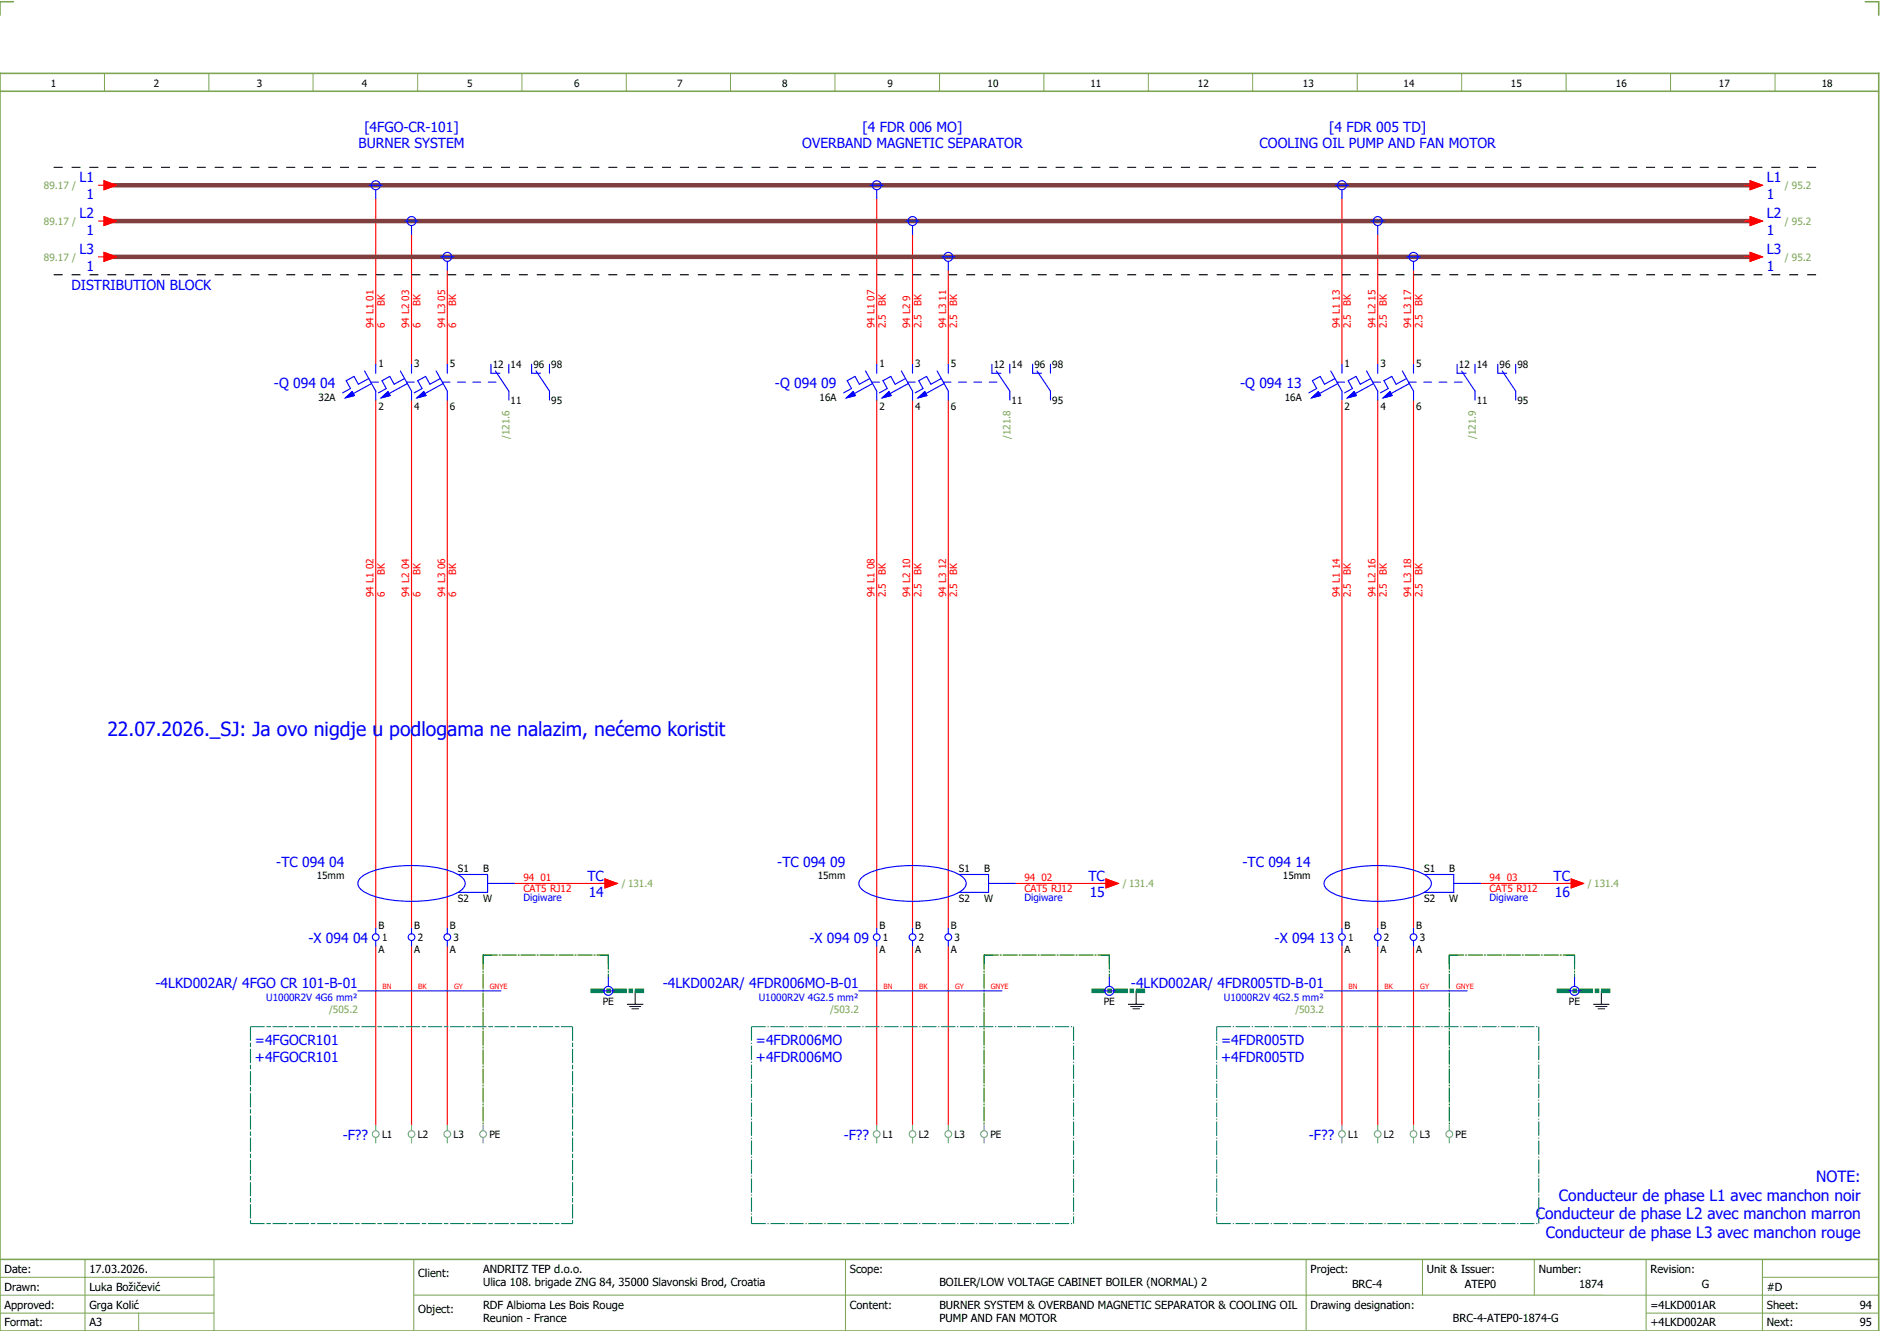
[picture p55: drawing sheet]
<svg xmlns="http://www.w3.org/2000/svg" width="421mm" height="297mm" viewBox="0 0 421 297" stroke-linecap="round" stroke-linejoin="round" font-family="sans-serif">
<defs><g id="words">
<text font-size="4.3" fill="#00f" x="24" y="164.5">22.07.2026._SJ: Ja ovo nigdje u podlogama ne nalazim, nećemo koristit</text>
<g font-size="3.5" fill="#00f">
<text x="348.5" y="268.3">Conducteur de phase L1 avec manchon noir</text>
<text x="406" y="264.1">NOTE:</text>
<text x="343.3" y="272.5">Conducteur de phase L2 avec manchon marron</text>
<text x="345.6" y="276.7">Conducteur de phase L3 avec manchon rouge</text>
</g>
<g font-size="3.1" fill="#00f">
<text x="81.5" y="29.4">[4FGO-CR-101]</text>
<text x="192.8" y="29.4">[4 FDR 006 MO]</text>
<text x="297.2" y="29.4">[4 FDR 005 TD]</text>
<text x="80.1" y="33.1">BURNER SYSTEM</text>
<text x="179.4" y="33.1">OVERBAND MAGNETIC SEPARATOR</text>
<text x="281.6" y="33.1">COOLING OIL PUMP AND FAN MOTOR</text>
<text x="17.8" y="40.8">L1</text>
<text x="395" y="40.8">L1</text>
<text x="19.3" y="44.5">1</text>
<text x="395" y="44.5">1</text>
<text x="17.8" y="48.8">L2</text>
<text x="19.3" y="52.5">1</text>
<text x="395" y="48.8">L2</text>
<text x="395" y="52.5">1</text>
<text x="17.8" y="56.8">L3</text>
<text x="395" y="56.8">L3</text>
<text x="16" y="64.8">DISTRIBUTION BLOCK</text>
<text x="19.3" y="60.5">1</text>
<text x="395" y="60.5">1</text>
<text x="61.3" y="86.6">-Q 094 04</text>
<text x="173.3" y="86.6">-Q 094 09</text>
<text x="277.3" y="86.6">-Q 094 13</text>
<text x="61.8" y="193.6">-TC 094 04</text>
<text x="131.3" y="196.8">TC</text>
<text x="173.8" y="193.6">-TC 094 09</text>
<text x="243.3" y="196.8">TC</text>
<text x="277.8" y="193.6">-TC 094 14</text>
<text x="347.3" y="196.8">TC</text>
<text x="131.6" y="200.5">14</text>
<text x="243.6" y="200.5">15</text>
<text x="347.6" y="200.5">16</text>
<text x="69" y="210.6">-X 094 04</text>
<text x="181" y="210.6">-X 094 09</text>
<text x="285" y="210.6">-X 094 13</text>
<text x="34.8" y="220.8">-4LKD002AR/ 4FGO CR 101-B-01</text>
<text x="148.2" y="220.8">-4LKD002AR/ 4FDR006MO-B-01</text>
<text x="252.8" y="220.8">-4LKD002AR/ 4FDR005TD-B-01</text>
<text x="57" y="233.5">=4FGOCR101</text>
<text x="169" y="233.5">=4FDR006MO</text>
<text x="273" y="233.5">=4FDR005TD</text>
<text x="57" y="237.3">+4FGOCR101</text>
<text x="169" y="237.3">+4FDR006MO</text>
<text x="273" y="237.3">+4FDR005TD</text>
<text x="76.6" y="254.6">-F??</text>
<text x="188.6" y="254.6">-F??</text>
<text x="292.6" y="254.6">-F??</text>
</g>
<g font-size="2.5">
<text x="1" y="284.4">Date:</text>
<text x="20" y="284.4">17.03.2026.</text>
<text x="93.5" y="285.4">Client:</text>
<text x="108" y="284.4">ANDRITZ TEP d.o.o.</text>
<text x="108" y="287.4">Ulica 108. brigade ZNG 84, 35000 Slavonski Brod, Croatia</text>
<text x="190" y="284.4">Scope:</text>
<text x="210" y="287.4">BOILER/LOW VOLTAGE CABINET BOILER (NORMAL) 2</text>
<text x="293" y="284.4">Project:</text>
<text x="302.3" y="287.9">BRC-4</text>
<text x="319" y="284.4">Unit &amp; Issuer:</text>
<text x="327.5" y="287.9">ATEP0</text>
<text x="344" y="284.4">Number:</text>
<text x="353" y="287.9">1874</text>
<text x="369" y="284.4">Revision:</text>
<text x="380.4" y="287.9">G</text>
<text x="1" y="288.4">Drawn:</text>
<text x="1" y="292.4">Approved:</text>
<text x="20" y="292.4">Grga Kolić</text>
<text x="20" y="288.4">Luka Božičević</text>
<text x="93.5" y="293.4">Object:</text>
<text x="108" y="292.4">RDF Albioma Les Bois Rouge</text>
<text x="190" y="292.4">Content:</text>
<text x="210" y="292.4">BURNER SYSTEM &amp; OVERBAND MAGNETIC SEPARATOR &amp; COOLING OIL</text>
<text x="293" y="292.4">Drawing designation:</text>
<text x="369" y="292.4">=4LKD001AR</text>
<text x="395" y="292.4">Sheet:</text>
<text x="395" y="288.4">#D</text>
<text x="415.8" y="292.4">94</text>
<text x="1" y="296.4">Format:</text>
<text x="20" y="296.4">A3</text>
<text x="108" y="295.4">Reunion - France</text>
<text x="210" y="295.4">PUMP AND FAN MOTOR</text>
<text x="324.8" y="295.4">BRC-4-ATEP0-1874-G</text>
<text x="369" y="296.4">+4LKD002AR</text>
<text x="395" y="296.4">Next:</text>
<text x="415.8" y="296.4">95</text>
</g>
<g font-size="2.2">
<text x="11.4" y="19.4">1</text>
<text x="34.4" y="19.4">2</text>
<text x="57.4" y="19.4">3</text>
<text x="80.9" y="19.4">4</text>
<text x="104.4" y="19.4">5</text>
<text x="128.4" y="19.4">6</text>
<text x="151.4" y="19.4">7</text>
<text x="174.9" y="19.4">8</text>
<text x="198.4" y="19.4">9</text>
<text x="220.8" y="19.4">10</text>
<text x="243.8" y="19.4">11</text>
<text x="267.8" y="19.4">12</text>
<text x="291.3" y="19.4">13</text>
<text x="313.8" y="19.4">14</text>
<text x="337.8" y="19.4">15</text>
<text x="361.3" y="19.4">16</text>
<text x="384.3" y="19.4">17</text>
<text x="407.3" y="19.4">18</text>
<text x="84.6" y="81.9">1</text>
<text x="92.6" y="81.9">3</text>
<text x="100.6" y="81.9">5</text>
<text x="110.1" y="82.3">12</text>
<text x="114.2" y="82.3">14</text>
<text x="119.2" y="82.3">96</text>
<text x="123.2" y="82.3">98</text>
<text x="196.6" y="81.9">1</text>
<text x="204.6" y="81.9">3</text>
<text x="212.6" y="81.9">5</text>
<text x="222.2" y="82.3">12</text>
<text x="226.1" y="82.3">14</text>
<text x="231.2" y="82.3">96</text>
<text x="235.2" y="82.3">98</text>
<text x="300.6" y="81.9">1</text>
<text x="308.6" y="81.9">3</text>
<text x="316.6" y="81.9">5</text>
<text x="326.2" y="82.3">12</text>
<text x="330.1" y="82.3">14</text>
<text x="335.2" y="82.3">96</text>
<text x="339.2" y="82.3">98</text>
<text x="71.2" y="89.5">32A</text>
<text x="183.2" y="89.5">16A</text>
<text x="287.2" y="89.5">16A</text>
<text x="84.6" y="91.6">2</text>
<text x="92.6" y="91.6">4</text>
<text x="100.6" y="91.6">6</text>
<text x="114.2" y="90.2">11</text>
<text x="123.2" y="90.2">95</text>
<text x="196.6" y="91.6">2</text>
<text x="204.6" y="91.6">4</text>
<text x="212.6" y="91.6">6</text>
<text x="226.1" y="90.2">11</text>
<text x="235.2" y="90.2">95</text>
<text x="300.6" y="91.6">2</text>
<text x="308.6" y="91.6">4</text>
<text x="316.6" y="91.6">6</text>
<text x="330.1" y="90.2">11</text>
<text x="339.2" y="90.2">95</text>
<text x="70.8" y="196.5">15mm</text>
<text x="102.4" y="194.9">S1</text>
<text x="108" y="194.9">B</text>
<text x="182.8" y="196.5">15mm</text>
<text x="214.4" y="194.9">S1</text>
<text x="220" y="194.9">B</text>
<text x="286.8" y="196.5">15mm</text>
<text x="318.4" y="194.9">S1</text>
<text x="324" y="194.9">B</text>
<text x="102.4" y="201.6">S2</text>
<text x="108" y="201.6">W</text>
<text x="214.4" y="201.6">S2</text>
<text x="220" y="201.6">W</text>
<text x="318.4" y="201.6">S2</text>
<text x="324" y="201.6">W</text>
<text x="84.6" y="207.5">B</text>
<text x="92.6" y="207.5">B</text>
<text x="100.6" y="207.5">B</text>
<text x="196.6" y="207.5">B</text>
<text x="204.6" y="207.5">B</text>
<text x="212.6" y="207.5">B</text>
<text x="300.6" y="207.5">B</text>
<text x="308.6" y="207.5">B</text>
<text x="316.6" y="207.5">B</text>
<text x="84.6" y="213">A</text>
<text x="85.4" y="210.3">1</text>
<text x="92.6" y="213">A</text>
<text x="93.4" y="210.3">2</text>
<text x="100.6" y="213">A</text>
<text x="101.4" y="210.3">3</text>
<text x="196.6" y="213">A</text>
<text x="197.4" y="210.3">1</text>
<text x="204.6" y="213">A</text>
<text x="205.4" y="210.3">2</text>
<text x="212.6" y="213">A</text>
<text x="213.4" y="210.3">3</text>
<text x="300.6" y="213">A</text>
<text x="301.4" y="210.3">1</text>
<text x="308.6" y="213">A</text>
<text x="309.4" y="210.3">2</text>
<text x="316.6" y="213">A</text>
<text x="317.4" y="210.3">3</text>
<text x="134.8" y="224.6">PE</text>
<text x="246.8" y="224.6">PE</text>
<text x="350.8" y="224.6">PE</text>
<text x="85.4" y="254.3">L1</text>
<text x="93.4" y="254.3">L2</text>
<text x="101.4" y="254.3">L3</text>
<text x="109.4" y="254.3">PE</text>
<text x="197.4" y="254.3">L1</text>
<text x="205.4" y="254.3">L2</text>
<text x="213.4" y="254.3">L3</text>
<text x="221.4" y="254.3">PE</text>
<text x="301.4" y="254.3">L1</text>
<text x="309.4" y="254.3">L2</text>
<text x="317.4" y="254.3">L3</text>
<text x="325.4" y="254.3">PE</text>
</g>
<g font-size="2.2" fill="#7ca552">
<text x="9.8" y="42.3">89.17 /</text>
<text x="399" y="42.3">/ 95.2</text>
<text x="9.8" y="50.3">89.17 /</text>
<text x="399" y="50.3">/ 95.2</text>
<text x="9.8" y="58.3">89.17 /</text>
<text x="399" y="58.3">/ 95.2</text>
<text x="113.9" y="98.1" transform="rotate(-90 113.9 98.1)">/121.6</text>
<text x="225.9" y="98.1" transform="rotate(-90 225.9 98.1)">/121.8</text>
<text x="329.9" y="98.1" transform="rotate(-90 329.9 98.1)">/121.9</text>
<text x="139" y="198.3">/ 131.4</text>
<text x="251" y="198.3">/ 131.4</text>
<text x="355" y="198.3">/ 131.4</text>
<text x="73.6" y="226.3">/505.2</text>
<text x="185.6" y="226.3">/503.2</text>
<text x="289.6" y="226.3">/503.2</text>
</g>
<g font-size="2.2" fill="#f00">
<text x="86" y="68.4" transform="rotate(-90 86 68.4)">BK</text>
<text x="94" y="68.4" transform="rotate(-90 94 68.4)">BK</text>
<text x="102" y="68.4" transform="rotate(-90 102 68.4)">BK</text>
<text x="198" y="68.4" transform="rotate(-90 198 68.4)">BK</text>
<text x="206" y="68.4" transform="rotate(-90 206 68.4)">BK</text>
<text x="214" y="68.4" transform="rotate(-90 214 68.4)">BK</text>
<text x="302" y="68.4" transform="rotate(-90 302 68.4)">BK</text>
<text x="310" y="68.4" transform="rotate(-90 310 68.4)">BK</text>
<text x="318" y="68.4" transform="rotate(-90 318 68.4)">BK</text>
<text x="83.5" y="73.4" transform="rotate(-90 83.5 73.4)">94 L1 01</text>
<text x="86" y="73.4" transform="rotate(-90 86 73.4)">6</text>
<text x="91.5" y="73.4" transform="rotate(-90 91.5 73.4)">94 L2 03</text>
<text x="94" y="73.4" transform="rotate(-90 94 73.4)">6</text>
<text x="99.5" y="73.4" transform="rotate(-90 99.5 73.4)">94 L3 05</text>
<text x="102" y="73.4" transform="rotate(-90 102 73.4)">6</text>
<text x="195.5" y="73.4" transform="rotate(-90 195.5 73.4)">94 L1 07</text>
<text x="198" y="73.4" transform="rotate(-90 198 73.4)">2.5</text>
<text x="203.5" y="73.4" transform="rotate(-90 203.5 73.4)">94 L2 9</text>
<text x="206" y="73.4" transform="rotate(-90 206 73.4)">2.5</text>
<text x="211.5" y="73.4" transform="rotate(-90 211.5 73.4)">94 L3 11</text>
<text x="214" y="73.4" transform="rotate(-90 214 73.4)">2.5</text>
<text x="299.5" y="73.4" transform="rotate(-90 299.5 73.4)">94 L1 13</text>
<text x="302" y="73.4" transform="rotate(-90 302 73.4)">2.5</text>
<text x="307.5" y="73.4" transform="rotate(-90 307.5 73.4)">94 L2 15</text>
<text x="310" y="73.4" transform="rotate(-90 310 73.4)">2.5</text>
<text x="315.5" y="73.4" transform="rotate(-90 315.5 73.4)">94 L3 17</text>
<text x="318" y="73.4" transform="rotate(-90 318 73.4)">2.5</text>
<text x="86" y="128.4" transform="rotate(-90 86 128.4)">BK</text>
<text x="94" y="128.4" transform="rotate(-90 94 128.4)">BK</text>
<text x="102" y="128.4" transform="rotate(-90 102 128.4)">BK</text>
<text x="198" y="128.4" transform="rotate(-90 198 128.4)">BK</text>
<text x="206" y="128.4" transform="rotate(-90 206 128.4)">BK</text>
<text x="214" y="128.4" transform="rotate(-90 214 128.4)">BK</text>
<text x="302" y="128.4" transform="rotate(-90 302 128.4)">BK</text>
<text x="310" y="128.4" transform="rotate(-90 310 128.4)">BK</text>
<text x="318" y="128.4" transform="rotate(-90 318 128.4)">BK</text>
<text x="83.5" y="133.4" transform="rotate(-90 83.5 133.4)">94 L1 02</text>
<text x="86" y="133.4" transform="rotate(-90 86 133.4)">6</text>
<text x="91.5" y="133.4" transform="rotate(-90 91.5 133.4)">94 L2 04</text>
<text x="94" y="133.4" transform="rotate(-90 94 133.4)">6</text>
<text x="99.5" y="133.4" transform="rotate(-90 99.5 133.4)">94 L3 06</text>
<text x="102" y="133.4" transform="rotate(-90 102 133.4)">6</text>
<text x="195.5" y="133.4" transform="rotate(-90 195.5 133.4)">94 L1 08</text>
<text x="198" y="133.4" transform="rotate(-90 198 133.4)">2.5</text>
<text x="203.5" y="133.4" transform="rotate(-90 203.5 133.4)">94 L2 10</text>
<text x="206" y="133.4" transform="rotate(-90 206 133.4)">2.5</text>
<text x="211.5" y="133.4" transform="rotate(-90 211.5 133.4)">94 L3 12</text>
<text x="214" y="133.4" transform="rotate(-90 214 133.4)">2.5</text>
<text x="299.5" y="133.4" transform="rotate(-90 299.5 133.4)">94 L1 14</text>
<text x="302" y="133.4" transform="rotate(-90 302 133.4)">2.5</text>
<text x="307.5" y="133.4" transform="rotate(-90 307.5 133.4)">94 L2 16</text>
<text x="310" y="133.4" transform="rotate(-90 310 133.4)">2.5</text>
<text x="315.5" y="133.4" transform="rotate(-90 315.5 133.4)">94 L3 18</text>
<text x="318" y="133.4" transform="rotate(-90 318 133.4)">2.5</text>
<text x="117" y="196.9">94 01</text>
<text x="229" y="196.9">94 02</text>
<text x="333" y="196.9">94 03</text>
<text x="117" y="199.4">CAT5 RJ12</text>
<text x="229" y="199.4">CAT5 RJ12</text>
<text x="333" y="199.4">CAT5 RJ12</text>
</g>
<g font-size="2.2" fill="#00f">
<text x="117" y="201.4">Digiware</text>
<text x="229" y="201.4">Digiware</text>
<text x="333" y="201.4">Digiware</text>
<text x="59.5" y="223.6">U1000R2V 4G6 mm²</text>
<text x="169.6" y="223.6">U1000R2V 4G2.5 mm²</text>
<text x="273.6" y="223.6">U1000R2V 4G2.5 mm²</text>
</g>
<g font-size="1.6" fill="#f00">
<text x="85.5" y="220.9">BN</text>
<text x="93.5" y="220.9">BK</text>
<text x="101.5" y="220.9">GY</text>
<text x="109.5" y="220.9">GNYE</text>
<text x="197.5" y="220.9">BN</text>
<text x="205.5" y="220.9">BK</text>
<text x="213.5" y="220.9">GY</text>
<text x="221.5" y="220.9">GNYE</text>
<text x="301.5" y="220.9">BN</text>
<text x="309.5" y="220.9">BK</text>
<text x="317.5" y="220.9">GY</text>
<text x="325.5" y="220.9">GNYE</text>
</g>
</g></defs>
<path d="M0 16.4h420v281h-420zM3 .4h-3v3M417 .4h3v3M0 20.4h420M0 281.4h420" fill="none" stroke="#7ca552" stroke-width=".35"/>
<g fill="none" stroke="#7ca552" stroke-width=".22">
<path d="M23.4 16.5v4M46.7 16.4v4M70 16.4v4M93.4 16.4v4M116.7 16.5v4M140 16.4v4M163.3 16.4v4M186.7 16.4v4M210 16.4v4M233.4 16.4v4M256.7 16.4v4M280 16.5v4"/>
<path d="M303.4 16.4v4M326.8 16.4v4M350.1 16.4v4M373.5 16.4v4M396.8 16.4v4M0 285.4h47.8M0 293.4h47.8M19 281.4v16M31 293.4v4M47.8 281.4v16M47.8 289.4h-47.8M92.5 281.4v16"/>
<path d="M92.5 289.4h327.5M189 281.4v16M292 281.4v15.8M318 281.4v8M343 281.4v8M368 281.4v15.8M368 293.4h52M394 285.4h26M394 281.4v15.8"/>
</g>
<path d="M108 213.4h28M108 213.4v38M136 213.4v5M220 213.4h28M220 213.4v38M248 213.4v5M324 213.4h28M324 213.4v38M352 213.4v5" fill="none" stroke="#008000" stroke-width=".25" stroke-dasharray="3.2 .4 .3 .4"/>
<g fill="none" stroke="#f00" stroke-width=".25">
<path d="M22 41.4h1.2M22 49.4h1.2M22 57.4h1.2M23.2 40.4l2.8 1-2.8 1zM23.2 48.4l2.8 1-2.8 1zM23.2 56.4l2.8 1-2.8 1zM84 44.4v37M92 52.4v29M196 44.4v37M204 52.4v29M300 44.4v37M308 52.4v29"/>
<path d="M390 41.4h1.3M390 49.4h1.3M390 57.4h1.3M391.3 40.4l2.7 1-2.7 1zM391.3 48.4l2.7 1-2.7 1zM391.3 56.4l2.7 1-2.7 1zM100 60.4v21M212 60.4v21M316 60.4v21M84 89.4v118M92 89.4v118M100 89.4v118"/>
<path d="M196 89.4v118M204 89.4v118M212 89.4v118M300 89.4v118M308 89.4v118M316 89.4v118M113 197.4h23M135.3 196.4l2.7 1-2.7 1zM225 197.4h23M247.2 196.4l2.8 1-2.8 1zM329 197.4h23M351.2 196.4l2.8 1-2.8 1z"/>
<path d="M84 211.4v40M92 211.4v40M100 211.4v40M196 211.4v40M204 211.4v40M212 211.4v40M300 211.4v40M308 211.4v40M316 211.4v40"/>
</g>
<path d="M24 41.4h368M24 49.4h368M24 57.4h368" fill="none" stroke="#7f3f3f" stroke-width="1"/>
<path d="M12 37.4h396M12 61.4h396" fill="none" stroke="#000" stroke-width=".25" stroke-dasharray="2 2" stroke-linecap="butt"/>
<path d="M108 213.4h2M108 213.4v2M134 213.4h2M136 213.4v2M220 213.4h2M220 213.4v2M246 213.4h2M248 213.4v2M324 213.4h2M324 213.4v2M350 213.4h2M352 213.4v2" fill="none" stroke="#008000" stroke-width=".25" stroke-dasharray="3.2 .4 .3 .4" stroke-linecap="butt"/>
<path d="M140.2 224.4h3.5M140.7 224.9h2.5M141.3 225.4h1.5M142 221.4v3M252.2 224.4h3.6M252.8 224.9h2.4M253.3 225.4h1.4M254 221.4v3M356.2 224.4h3.5M356.8 224.9h2.5M357.3 225.4h1.5M358 221.4v3" fill="none" stroke="#000" stroke-width=".22"/>
<path d="M132 221.4h12M244 221.4h12M348 221.4h12" fill="none" stroke="#008000" stroke-width="1" stroke-dasharray="3.2 .4 1 .4" stroke-linecap="butt"/>
<path d="M56 229.4h72M56 229.4v44M128 229.4v44M56 273.4h72" fill="none" stroke="#007f7f" stroke-width=".25" stroke-dasharray="3.2 .4 1 .4" stroke-linecap="butt"/>
<g fill="none" stroke="#00f" stroke-width=".25">
<path d="M82.5 41.4h3M84 42.4v2M90.5 49.4h3M92 50.4v2M98.5 57.4h3M100 58.4v2M194.5 41.4h3M196 42.4v2M202.5 49.4h3M204 50.4v2M210.5 57.4h3M212 58.4v2"/>
<path d="M298.5 41.4h3M300 42.4v2M306.5 49.4h3M308 50.4v2M314.5 57.4h3M316 58.4v2M77.2 88.9l1.5-1.4 .5 .9zM81.5 82.9l2.5 4.5v2M82.4 84.6l-2.3 1.3-1-1.8-1.7 1 1 1.7-1.8 1M82.9 85.4h1.7M83.1 85.7l-4.1 2.2M84 81.4v2"/>
<path d="M85.2 88.9l1.5-1.4 .5 .9zM89.5 82.9l2.5 4.5v2M90.4 84.6l-2.3 1.3-1-1.8-1.7 1 1 1.7-1.8 1M90.9 85.4h1.7M91.1 85.7l-4.1 2.2M92 81.4v2M93.2 88.9l1.5-1.4 .5 .9zM97.5 82.9l2.5 4.5v2M98.4 84.6l-2.3 1.3-1-1.8-1.7 1 1 1.7-1.8 1M98.9 85.4h1.7M99.1 85.7l-4.1 2.2M100 81.4v2"/>
<path d="M102.3 85.4h1.7M105.7 85.4h1.7M109.2 85.4h1.7M109.7 81.4v2h2.1M110.8 82.9l3 4.5v2M113.8 81.4v2M118.8 81.4v2h2M119.8 82.9l3 4.5v2M122.8 81.4v2M189.2 88.9l1.5-1.4 .5 .9zM193.5 82.9l2.5 4.5v2M194.4 84.6l-2.3 1.3-1-1.8-1.7 1 1 1.7-1.8 1"/>
<path d="M194.9 85.4h1.7M195.1 85.7l-4.1 2.2M196 81.4v2M197.2 88.9l1.5-1.4 .5 .9zM201.5 82.9l2.5 4.5v2M202.4 84.6l-2.3 1.3-1-1.8-1.7 1 1 1.7-1.8 1M202.9 85.4h1.7M203.1 85.7l-4.1 2.2M204 81.4v2M205.2 88.9l1.5-1.4 .5 .9zM209.5 82.9l2.5 4.5v2M210.4 84.6l-2.3 1.3-1-1.8-1.7 1 1 1.7-1.8 1"/>
<path d="M210.9 85.4h1.7M211.1 85.7l-4.1 2.2M212 81.4v2M214.3 85.4h1.7M217.7 85.4h1.7M221.2 85.4h1.7M221.8 81.4v2h2M222.7 82.9l3.1 4.5v2M225.7 81.4v2M230.8 81.4v2h2M231.8 82.9l3 4.5v2M234.8 81.4v2"/>
<path d="M293.2 88.9l1.5-1.4 .5 .9zM297.5 82.9l2.5 4.5v2M298.4 84.6l-2.3 1.3-1-1.8-1.7 1 1 1.7-1.8 1M298.9 85.4h1.7M299.1 85.7l-4.1 2.2M300 81.4v2M301.2 88.9l1.5-1.4 .5 .9zM305.5 82.9l2.5 4.5v2M306.4 84.6l-2.3 1.3-1-1.8-1.7 1 1 1.7-1.8 1M306.9 85.4h1.7M307.1 85.7l-4.1 2.2M308 81.4v2"/>
<path d="M309.2 88.9l1.5-1.4 .5 .9zM313.5 82.9l2.5 4.5v2M314.4 84.6l-2.3 1.3-1-1.8-1.7 1 1 1.7-1.8 1M314.9 85.4h1.7M315.1 85.7l-4.1 2.2M316 81.4v2M318.3 85.4h1.7M321.7 85.4h1.7M325.2 85.4h1.7M325.8 81.4v2h1.9M326.8 82.9l3 4.5v2M329.7 81.4v2"/>
<path d="M334.8 81.4v2h2M335.8 82.9l3 4.5v2M338.8 81.4v2M80.4 196.3a10.1 10.1 0 0 1 5.5-2.4 30.7 30.7 0 0 1 15.6 1 3.6 3.6 0 0 1 2.5 2.5 2.62 2.62 0 0 1-1.6 2 26.9 26.9 0 0 1-15.1 1.7l-1.4-.3a10.1 10.1 0 0 1-5.5-2.3 1.53 1.53 0 0 1 0-2.2zM102.4 195.4h6.6v4h-6.6M109 197.4h6M192.4 196.3a10.1 10.1 0 0 1 5.5-2.4 30.7 30.7 0 0 1 15.6 1 3.6 3.6 0 0 1 2.5 2.5 2.62 2.62 0 0 1-1.6 2 26.9 26.9 0 0 1-15.1 1.7l-1.4-.3a10.1 10.1 0 0 1-5.5-2.3 1.53 1.53 0 0 1 0-2.2zM214.4 195.4h6.6v4h-6.6M221 197.4h6M296.4 196.3a10.1 10.1 0 0 1 5.5-2.4 30.7 30.7 0 0 1 15.6 1 3.6 3.6 0 0 1 2.5 2.5 2.62 2.62 0 0 1-1.6 2 26.9 26.9 0 0 1-15.1 1.7l-1.4-.3a10.1 10.1 0 0 1-5.5-2.3 1.53 1.53 0 0 1 0-2.2zM318.4 195.4h6.6v4h-6.6M325 197.4h6"/>
<path d="M84 207.4v1.2M84 210.1v1.3M92 207.4v1.2M92 210.1v1.3M100 207.4v1.2M100 210.1v1.3M136 218.4v2M196 207.4v1.2M196 210.1v1.3M204 207.4v1.2M204 210.1v1.3M212 207.4v1.2"/>
<path d="M212 210.1v1.3M248 218.4v2M300 207.4v1.2M300 210.1v1.3M308 207.4v1.2M308 210.1v1.3M316 207.4v1.2M316 210.1v1.3M352 218.4v2M80 221.4h32M134.5 221.4h3M192 221.4h32"/>
<path d="M246.5 221.4h3M296 221.4h32M350.5 221.4h3"/>
<circle cx="84" cy="41.4" r="1"/>
<circle cx="92" cy="49.4" r="1"/>
<circle cx="100" cy="57.4" r="1"/>
<circle cx="196" cy="41.4" r="1"/>
<circle cx="204" cy="49.4" r="1"/>
<circle cx="212" cy="57.4" r="1"/>
<circle cx="300" cy="41.4" r="1"/>
<circle cx="308" cy="49.4" r="1"/>
<circle cx="316" cy="57.4" r="1"/>
<circle cx="84" cy="209.4" r=".75"/>
<circle cx="92" cy="209.4" r=".75"/>
<circle cx="100" cy="209.4" r=".75"/>
<circle cx="196" cy="209.4" r=".75"/>
<circle cx="204" cy="209.4" r=".75"/>
<circle cx="212" cy="209.4" r=".75"/>
<circle cx="300" cy="209.4" r=".75"/>
<circle cx="308" cy="209.4" r=".75"/>
<circle cx="316" cy="209.4" r=".75"/>
<circle cx="136" cy="221.4" r="1"/>
<circle cx="248" cy="221.4" r="1"/>
<circle cx="352" cy="221.4" r="1"/>
</g>
<g fill="none" stroke="#52a5a5" stroke-width=".25">
<path d="M84 251.4v1.2M84 254.1v1.3M92 251.4v1.2M92 254.1v1.3M100 251.4v1.2M100 254.1v1.3M108 251.4v1.2M108 254.1v1.3M196 251.4v1.2M196 254.1v1.3M204 251.4v1.2M204 254.1v1.3"/>
<path d="M212 251.4v1.2M212 254.1v1.3M220 251.4v1.2M220 254.1v1.3M300 251.4v1.2M300 254.1v1.3M308 251.4v1.2M308 254.1v1.3M316 251.4v1.2M316 254.1v1.3M324 251.4v1.2M324 254.1v1.3"/>
<circle cx="84" cy="253.4" r=".75"/>
<circle cx="92" cy="253.4" r=".75"/>
<circle cx="100" cy="253.4" r=".75"/>
<circle cx="108" cy="253.4" r=".75"/>
<circle cx="196" cy="253.4" r=".75"/>
<circle cx="204" cy="253.4" r=".75"/>
<circle cx="212" cy="253.4" r=".75"/>
<circle cx="220" cy="253.4" r=".75"/>
<circle cx="300" cy="253.4" r=".75"/>
<circle cx="308" cy="253.4" r=".75"/>
<circle cx="316" cy="253.4" r=".75"/>
<circle cx="324" cy="253.4" r=".75"/>
</g>
<path d="M168 229.4h72M168 229.4v44M240 229.4v44M272 229.4h72M272 229.4v44M344 229.4v44M168 273.4h72M272 273.4h72" fill="none" stroke="#007f7f" stroke-width=".25" stroke-dasharray="3.2 .4 .3 .4" stroke-linecap="butt"/>
<g fill="#00f" stroke="#00f" stroke-width=".22">
<path d="M85.2 88.9l1.5-1.4 .5 .9z"/>
<path d="M77.2 88.9l1.5-1.4 .5 .9z"/>
<path d="M93.2 88.9l1.5-1.4 .5 .9z"/>
<path d="M197.2 88.9l1.5-1.4 .5 .9z"/>
<path d="M189.2 88.9l1.5-1.4 .5 .9z"/>
<path d="M205.2 88.9l1.5-1.4 .5 .9z"/>
<path d="M301.2 88.9l1.5-1.4 .5 .9z"/>
<path d="M293.2 88.9l1.5-1.4 .5 .9z"/>
<path d="M309.2 88.9l1.5-1.4 .5 .9z"/>
</g>
<g fill="#f00" stroke="#f00" stroke-width=".22">
<path d="M135.3 196.4l2.7 1-2.7 1z"/>
<path d="M23.2 40.4l2.8 1-2.8 1z"/>
<path d="M23.2 48.4l2.8 1-2.8 1z"/>
<path d="M23.2 56.4l2.8 1-2.8 1z"/>
<path d="M247.2 196.4l2.8 1-2.8 1z"/>
<path d="M351.2 196.4l2.8 1-2.8 1z"/>
<path d="M391.3 40.4l2.7 1-2.7 1z"/>
<path d="M391.3 48.4l2.7 1-2.7 1z"/>
<path d="M391.3 56.4l2.7 1-2.7 1z"/>
</g>
<use href="#words"/>
</svg>
